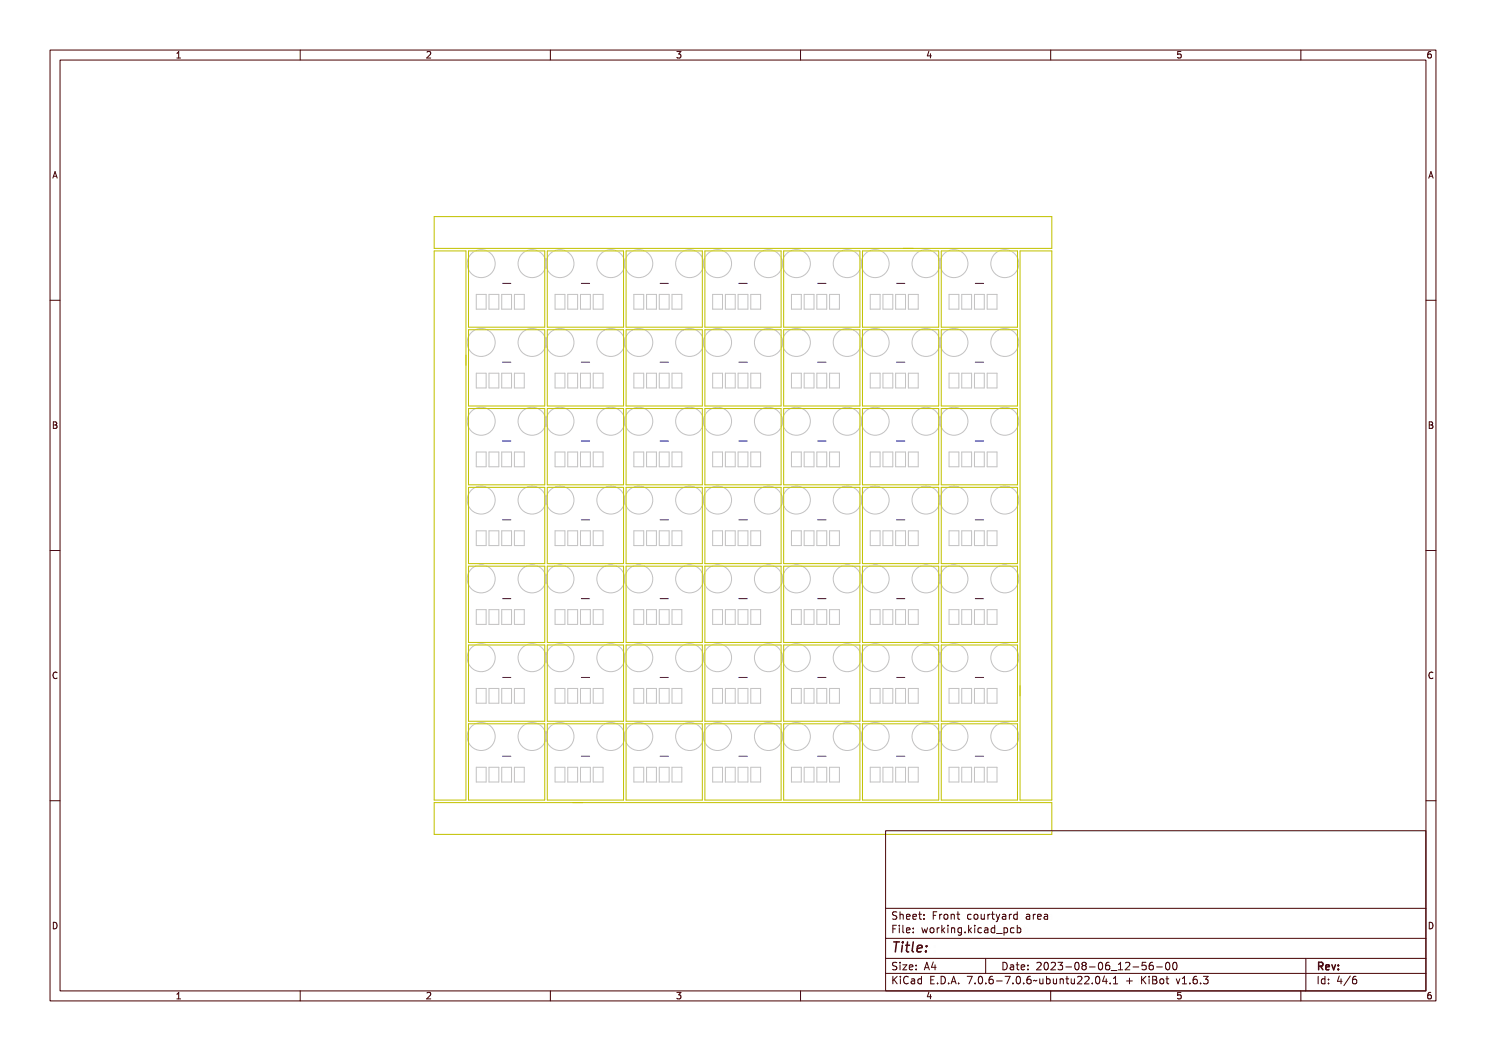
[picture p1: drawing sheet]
<svg xmlns="http://www.w3.org/2000/svg" width="297mm" height="210mm" viewBox="0 0 297 210" stroke-linecap="round" stroke-linejoin="round" font-family="sans-serif">
<defs><g id="words">
<text font-size="2.7" fill="#480000" x="178" y="190.3">Title:</text>
<g font-size="2" fill="#480000">
<text x="178" y="183.7">Sheet: Front courtyard area</text>
<text x="178" y="186.5">File: working.kicad_pcb</text>
<text x="178" y="193.9">Size: A4</text>
<text x="178" y="196.6">KiCad E.D.A. 7.0.6-7.0.6~ubuntu22.04.1 + KiBot v1.6.3</text>
<text x="200" y="193.9">Date: 2023-08-06_12-56-00</text>
<text x="263" y="196.6">Id: 4/6</text>
<text x="263" y="193.9">Rev:</text>
</g>
<g font-size="1.7" fill="#480000">
<text x="35" y="11.7">1</text>
<text x="85" y="11.7">2</text>
<text x="135" y="11.7">3</text>
<text x="185" y="11.7">4</text>
<text x="235" y="11.7">5</text>
<text x="285" y="11.7">6</text>
<text x="10.5" y="35.7">A</text>
<text x="285.5" y="35.7">A</text>
<text x="10.5" y="85.6">B</text>
<text x="285.5" y="85.6">B</text>
<text x="10.5" y="135.7">C</text>
<text x="285.5" y="135.7">C</text>
<text x="10.5" y="185.6">D</text>
<text x="285.5" y="185.6">D</text>
<text x="35" y="199.7">1</text>
<text x="85" y="199.7">2</text>
<text x="135" y="199.7">3</text>
<text x="185" y="199.7">4</text>
<text x="235" y="199.7">5</text>
<text x="285" y="199.7">6</text>
</g>
</g></defs>
<g fill="none" stroke="#c2c2c2" stroke-width=".2">
<path d="M95.2 58.8h2v3h-2zM97.7 58.8h2v3h-2zM100.3 58.8h1.9v3h-1.9zM102.8 58.8h2v3h-2zM110.9 58.8h2v3h-2zM113.5 58.8h1.9v3h-1.9zM116 58.8h2v3h-2zM118.6 58.8h1.9v3h-1.9zM126.7 58.8h2v3h-2zM129.2 58.8h2v3h-2zM131.8 58.8h1.9v3h-1.9zM134.3 58.8h2v3h-2z"/>
<path d="M142.4 58.8h2v3h-2zM145 58.8h1.9v3h-1.9zM147.5 58.8h2v3h-2zM150.1 58.8h1.9v3h-1.9zM158.2 58.8h2v3h-2zM160.7 58.8h2v3h-2zM163.3 58.8h1.9v3h-1.9zM165.8 58.8h2v3h-2zM173.9 58.8h2v3h-2zM176.5 58.8h1.9v3h-1.9zM179 58.8h2v3h-2zM181.6 58.8h1.9v3h-1.9z"/>
<path d="M189.7 58.8h1.9v3h-1.9zM192.2 58.8h2v3h-2zM194.8 58.8h1.9v3h-1.9zM197.3 58.8h2v3h-2zM95.2 74.6h2v2.9h-2zM97.7 74.6h2v2.9h-2zM100.3 74.6h1.9v2.9h-1.9zM102.8 74.6h2v2.9h-2zM110.9 74.6h2v2.9h-2zM113.5 74.6h1.9v2.9h-1.9zM116 74.6h2v2.9h-2zM118.6 74.6h1.9v2.9h-1.9z"/>
<path d="M126.7 74.6h2v2.9h-2zM129.2 74.6h2v2.9h-2zM131.8 74.6h1.9v2.9h-1.9zM134.3 74.6h2v2.9h-2zM142.4 74.6h2v2.9h-2zM145 74.6h1.9v2.9h-1.9zM147.5 74.6h2v2.9h-2zM150.1 74.6h1.9v2.9h-1.9zM158.2 74.6h2v2.9h-2zM160.7 74.6h2v2.9h-2zM163.3 74.6h1.9v2.9h-1.9zM165.8 74.6h2v2.9h-2z"/>
<path d="M173.9 74.6h2v2.9h-2zM176.5 74.6h1.9v2.9h-1.9zM179 74.6h2v2.9h-2zM181.6 74.6h1.9v2.9h-1.9zM189.7 74.6h1.9v2.9h-1.9zM192.2 74.6h2v2.9h-2zM194.8 74.6h1.9v2.9h-1.9zM197.3 74.6h2v2.9h-2zM95.2 90.3h2v3h-2zM97.7 90.3h2v3h-2zM100.3 90.3h1.9v3h-1.9zM102.8 90.3h2v3h-2z"/>
<path d="M110.9 90.3h2v3h-2zM113.5 90.3h1.9v3h-1.9zM116 90.3h2v3h-2zM118.6 90.3h1.9v3h-1.9zM126.7 90.3h2v3h-2zM129.2 90.3h2v3h-2zM131.8 90.3h1.9v3h-1.9zM134.3 90.3h2v3h-2zM142.4 90.3h2v3h-2zM145 90.3h1.9v3h-1.9zM147.5 90.3h2v3h-2zM150.1 90.3h1.9v3h-1.9z"/>
<path d="M158.2 90.3h2v3h-2zM160.7 90.3h2v3h-2zM163.3 90.3h1.9v3h-1.9zM165.8 90.3h2v3h-2zM173.9 90.3h2v3h-2zM176.5 90.3h1.9v3h-1.9zM179 90.3h2v3h-2zM181.6 90.3h1.9v3h-1.9zM189.7 90.3h1.9v3h-1.9zM192.2 90.3h2v3h-2zM194.8 90.3h1.9v3h-1.9zM197.3 90.3h2v3h-2z"/>
<path d="M95.2 106.1h2v2.9h-2zM97.7 106.1h2v2.9h-2zM100.3 106.1h1.9v2.9h-1.9zM102.8 106.1h2v2.9h-2zM110.9 106.1h2v2.9h-2zM113.5 106.1h1.9v2.9h-1.9zM116 106.1h2v2.9h-2zM118.6 106.1h1.9v2.9h-1.9zM126.7 106.1h2v2.9h-2zM129.2 106.1h2v2.9h-2zM131.8 106.1h1.9v2.9h-1.9zM134.3 106.1h2v2.9h-2z"/>
<path d="M142.4 106.1h2v2.9h-2zM145 106.1h1.9v2.9h-1.9zM147.5 106.1h2v2.9h-2zM150.1 106.1h1.9v2.9h-1.9zM158.2 106.1h2v2.9h-2zM160.7 106.1h2v2.9h-2zM163.3 106.1h1.9v2.9h-1.9zM165.8 106.1h2v2.9h-2zM173.9 106.1h2v2.9h-2zM176.5 106.1h1.9v2.9h-1.9zM179 106.1h2v2.9h-2zM181.6 106.1h1.9v2.9h-1.9z"/>
<path d="M189.7 106.1h1.9v2.9h-1.9zM192.2 106.1h2v2.9h-2zM194.8 106.1h1.9v2.9h-1.9zM197.3 106.1h2v2.9h-2zM95.2 137.6h2v2.9h-2zM95.2 121.8h2v3h-2zM97.7 137.6h2v2.9h-2zM97.7 121.8h2v3h-2zM100.3 121.8h1.9v3h-1.9zM100.3 137.6h1.9v2.9h-1.9zM102.8 137.6h2v2.9h-2zM102.8 121.8h2v3h-2z"/>
<path d="M110.9 137.6h2v2.9h-2zM110.9 121.8h2v3h-2zM113.5 137.6h1.9v2.9h-1.9zM113.5 121.8h1.9v3h-1.9zM116 137.6h2v2.9h-2zM116 121.8h2v3h-2zM118.6 137.6h1.9v2.9h-1.9zM118.6 121.8h1.9v3h-1.9zM126.7 137.6h2v2.9h-2zM126.7 121.8h2v3h-2zM129.2 137.6h2v2.9h-2zM129.2 121.8h2v3h-2z"/>
<path d="M131.8 137.6h1.9v2.9h-1.9zM131.8 121.8h1.9v3h-1.9zM134.3 137.6h2v2.9h-2zM134.3 121.8h2v3h-2zM142.4 137.6h2v2.9h-2zM142.4 121.8h2v3h-2zM145 137.6h1.9v2.9h-1.9zM145 121.8h1.9v3h-1.9zM147.5 137.6h2v2.9h-2zM147.5 121.8h2v3h-2zM150.1 137.6h1.9v2.9h-1.9zM150.1 121.8h1.9v3h-1.9z"/>
<path d="M158.2 137.6h2v2.9h-2zM158.2 121.8h2v3h-2zM160.7 137.6h2v2.9h-2zM160.7 121.8h2v3h-2zM163.3 137.6h1.9v2.9h-1.9zM163.3 121.8h1.9v3h-1.9zM165.8 137.6h2v2.9h-2zM165.8 121.8h2v3h-2zM173.9 137.6h2v2.9h-2zM173.9 121.8h2v3h-2zM176.5 137.6h1.9v2.9h-1.9zM176.5 121.8h1.9v3h-1.9z"/>
<path d="M179 137.6h2v2.9h-2zM179 121.8h2v3h-2zM181.6 137.6h1.9v2.9h-1.9zM181.6 121.8h1.9v3h-1.9zM189.7 137.6h1.9v2.9h-1.9zM189.7 121.8h1.9v3h-1.9zM192.2 137.6h2v2.9h-2zM192.2 121.8h2v3h-2zM194.8 137.6h1.9v2.9h-1.9zM194.8 121.8h1.9v3h-1.9zM197.3 137.6h2v2.9h-2zM197.3 121.8h2v3h-2z"/>
<path d="M95.2 153.3h2v3h-2zM97.7 153.3h2v3h-2zM100.3 153.3h1.9v3h-1.9zM102.8 153.3h2v3h-2zM110.9 153.3h2v3h-2zM113.5 153.3h1.9v3h-1.9zM116 153.3h2v3h-2zM118.6 153.3h1.9v3h-1.9zM126.7 153.3h2v3h-2zM129.2 153.3h2v3h-2zM131.8 153.3h1.9v3h-1.9zM134.3 153.3h2v3h-2z"/>
<path d="M142.4 153.3h2v3h-2zM145 153.3h1.9v3h-1.9zM147.5 153.3h2v3h-2zM150.1 153.3h1.9v3h-1.9zM158.2 153.3h2v3h-2zM160.7 153.3h2v3h-2zM163.3 153.3h1.9v3h-1.9zM165.8 153.3h2v3h-2zM173.9 153.3h2v3h-2zM176.5 153.3h1.9v3h-1.9zM179 153.3h2v3h-2zM181.6 153.3h1.9v3h-1.9z"/>
<path d="M189.7 153.3h1.9v3h-1.9zM192.2 153.3h2v3h-2zM194.8 153.3h1.9v3h-1.9zM197.3 153.3h2v3h-2z"/>
<circle cx="96.2" cy="52.7" r="2.79"/>
<circle cx="106.3" cy="52.7" r="2.79"/>
<circle cx="111.9" cy="52.7" r="2.79"/>
<circle cx="122.1" cy="52.7" r="2.79"/>
<circle cx="127.7" cy="52.7" r="2.79"/>
<circle cx="137.8" cy="52.7" r="2.79"/>
<circle cx="143.4" cy="52.7" r="2.79"/>
<circle cx="153.6" cy="52.7" r="2.79"/>
<circle cx="159.2" cy="52.7" r="2.79"/>
<circle cx="169.3" cy="52.7" r="2.79"/>
<circle cx="174.9" cy="52.7" r="2.79"/>
<circle cx="185.1" cy="52.7" r="2.79"/>
<circle cx="190.7" cy="52.7" r="2.79"/>
<circle cx="200.8" cy="52.7" r="2.79"/>
<circle cx="96.2" cy="68.4" r="2.79"/>
<circle cx="106.3" cy="68.4" r="2.79"/>
<circle cx="111.9" cy="68.4" r="2.79"/>
<circle cx="122.1" cy="68.4" r="2.79"/>
<circle cx="127.7" cy="68.4" r="2.79"/>
<circle cx="137.8" cy="68.4" r="2.79"/>
<circle cx="143.4" cy="68.4" r="2.79"/>
<circle cx="153.6" cy="68.4" r="2.79"/>
<circle cx="159.2" cy="68.4" r="2.79"/>
<circle cx="169.3" cy="68.4" r="2.79"/>
<circle cx="174.9" cy="68.4" r="2.79"/>
<circle cx="185.1" cy="68.4" r="2.79"/>
<circle cx="190.7" cy="68.4" r="2.79"/>
<circle cx="200.8" cy="68.4" r="2.79"/>
<circle cx="96.2" cy="99.9" r="2.79"/>
<circle cx="96.2" cy="84.2" r="2.79"/>
<circle cx="106.3" cy="99.9" r="2.79"/>
<circle cx="106.3" cy="84.2" r="2.79"/>
<circle cx="111.9" cy="99.9" r="2.79"/>
<circle cx="111.9" cy="84.2" r="2.79"/>
<circle cx="122.1" cy="99.9" r="2.79"/>
<circle cx="122.1" cy="84.2" r="2.79"/>
<circle cx="127.7" cy="99.9" r="2.79"/>
<circle cx="127.7" cy="84.2" r="2.79"/>
<circle cx="137.8" cy="99.9" r="2.79"/>
<circle cx="137.8" cy="84.2" r="2.79"/>
<circle cx="143.4" cy="99.9" r="2.79"/>
<circle cx="143.4" cy="84.2" r="2.79"/>
<circle cx="153.6" cy="99.9" r="2.79"/>
<circle cx="153.6" cy="84.2" r="2.79"/>
<circle cx="159.2" cy="99.9" r="2.79"/>
<circle cx="159.2" cy="84.2" r="2.79"/>
<circle cx="169.3" cy="99.9" r="2.79"/>
<circle cx="169.3" cy="84.2" r="2.79"/>
<circle cx="174.9" cy="99.9" r="2.79"/>
<circle cx="174.9" cy="84.2" r="2.79"/>
<circle cx="185.1" cy="99.9" r="2.79"/>
<circle cx="185.1" cy="84.2" r="2.79"/>
<circle cx="190.7" cy="99.9" r="2.79"/>
<circle cx="190.7" cy="84.2" r="2.79"/>
<circle cx="200.8" cy="99.9" r="2.79"/>
<circle cx="200.8" cy="84.2" r="2.79"/>
<circle cx="96.2" cy="115.7" r="2.79"/>
<circle cx="106.3" cy="115.7" r="2.79"/>
<circle cx="111.9" cy="115.7" r="2.79"/>
<circle cx="122.1" cy="115.7" r="2.79"/>
<circle cx="127.7" cy="115.7" r="2.79"/>
<circle cx="137.8" cy="115.7" r="2.79"/>
<circle cx="143.4" cy="115.7" r="2.79"/>
<circle cx="153.6" cy="115.7" r="2.79"/>
<circle cx="159.2" cy="115.7" r="2.79"/>
<circle cx="169.3" cy="115.7" r="2.79"/>
<circle cx="174.9" cy="115.7" r="2.79"/>
<circle cx="185.1" cy="115.7" r="2.79"/>
<circle cx="190.7" cy="115.7" r="2.79"/>
<circle cx="200.8" cy="115.7" r="2.79"/>
<circle cx="96.2" cy="131.4" r="2.79"/>
<circle cx="106.3" cy="131.4" r="2.79"/>
<circle cx="111.9" cy="131.4" r="2.79"/>
<circle cx="122.1" cy="131.4" r="2.79"/>
<circle cx="127.7" cy="131.4" r="2.79"/>
<circle cx="137.8" cy="131.4" r="2.79"/>
<circle cx="143.4" cy="131.4" r="2.79"/>
<circle cx="153.6" cy="131.4" r="2.79"/>
<circle cx="159.2" cy="131.4" r="2.79"/>
<circle cx="169.3" cy="131.4" r="2.79"/>
<circle cx="174.9" cy="131.4" r="2.79"/>
<circle cx="185.1" cy="131.4" r="2.79"/>
<circle cx="190.7" cy="131.4" r="2.79"/>
<circle cx="200.8" cy="131.4" r="2.79"/>
<circle cx="96.2" cy="147.2" r="2.79"/>
<circle cx="106.3" cy="147.2" r="2.79"/>
<circle cx="111.9" cy="147.2" r="2.79"/>
<circle cx="122.1" cy="147.2" r="2.79"/>
<circle cx="127.7" cy="147.2" r="2.79"/>
<circle cx="137.8" cy="147.2" r="2.79"/>
<circle cx="143.4" cy="147.2" r="2.79"/>
<circle cx="153.6" cy="147.2" r="2.79"/>
<circle cx="159.2" cy="147.2" r="2.79"/>
<circle cx="169.3" cy="147.2" r="2.79"/>
<circle cx="174.9" cy="147.2" r="2.79"/>
<circle cx="185.1" cy="147.2" r="2.79"/>
<circle cx="190.7" cy="147.2" r="2.79"/>
<circle cx="200.8" cy="147.2" r="2.79"/>
</g>
<g fill="none" stroke="#c2c200" stroke-width=".2">
<path d="M86.8 43.3h123.4v6.3h-123.4zM86.8 50.1h6.3v109.8h-6.3zM93.6 50.1h15.3v15.3h-15.3zM109.4 50.1h15.2v15.3h-15.2zM125.1 50.1h15.3v15.3h-15.3zM140.9 50.1h15.2v15.3h-15.2zM156.6 50.1h15.3v15.3h-15.3zM172.4 50.1h15.2v15.3h-15.2zM188.1 50.1h15.3v15.3h-15.3zM203.9 50.1h6.3v109.8h-6.3zM93.6 65.9h15.3v15.2h-15.3zM109.4 65.9h15.2v15.2h-15.2z"/>
<path d="M125.1 65.9h15.3v15.2h-15.3zM140.9 65.9h15.2v15.2h-15.2zM156.6 65.9h15.3v15.2h-15.3zM172.4 65.9h15.2v15.2h-15.2zM188.1 65.9h15.3v15.2h-15.3zM93.6 81.6h15.3v15.3h-15.3zM93.6 97.4h15.3v15.2h-15.3zM109.4 81.6h15.2v15.3h-15.2zM109.4 97.4h15.2v15.2h-15.2zM125.1 81.6h15.3v15.3h-15.3zM125.1 97.4h15.3v15.2h-15.3zM140.9 81.6h15.2v15.3h-15.2z"/>
<path d="M140.9 97.4h15.2v15.2h-15.2zM156.6 81.6h15.3v15.3h-15.3zM156.6 97.4h15.3v15.2h-15.3zM172.4 81.6h15.2v15.3h-15.2zM172.4 97.4h15.2v15.2h-15.2zM188.1 81.6h15.3v15.3h-15.3zM188.1 97.4h15.3v15.2h-15.3zM93.6 113.1h15.3v15.3h-15.3zM109.4 113.1h15.2v15.3h-15.2zM125.1 113.1h15.3v15.3h-15.3zM140.9 113.1h15.2v15.3h-15.2zM156.6 113.1h15.3v15.3h-15.3z"/>
<path d="M172.4 113.1h15.2v15.3h-15.2zM188.1 113.1h15.3v15.3h-15.3zM93.6 128.9h15.3v15.2h-15.3zM109.4 128.9h15.2v15.2h-15.2zM125.1 128.9h15.3v15.2h-15.3zM140.9 128.9h15.2v15.2h-15.2zM156.6 128.9h15.3v15.2h-15.3zM172.4 128.9h15.2v15.2h-15.2zM188.1 128.9h15.3v15.2h-15.3zM93.6 144.6h15.3v15.3h-15.3zM109.4 144.6h15.2v15.3h-15.2zM125.1 144.6h15.3v15.3h-15.3z"/>
<path d="M140.9 144.6h15.2v15.3h-15.2zM156.6 144.6h15.3v15.3h-15.3zM172.4 144.6h15.2v15.3h-15.2zM188.1 144.6h15.3v15.3h-15.3zM86.8 160.4h123.4v6.3h-123.4z"/>
</g>
<g fill="none" stroke="#000084" stroke-width=".2">
<path d="M100.4 56.6h1.7M116.2 56.6h1.6M131.9 56.6h1.7M147.7 56.6h1.6M163.4 56.6h1.7M179.2 56.6h1.6M194.9 56.6h1.7M100.4 72.4h1.7M116.2 72.4h1.6M131.9 72.4h1.7M147.7 72.4h1.6M163.4 72.4h1.7"/>
<path d="M179.2 72.4h1.6M194.9 72.4h1.7M100.4 88.1h1.7M116.2 88.1h1.6M131.9 88.1h1.7M147.7 88.1h1.6M163.4 88.1h1.7M179.2 88.1h1.6M194.9 88.1h1.7M100.4 119.6h1.7M100.4 103.9h1.7M116.2 119.6h1.6"/>
<path d="M116.2 103.9h1.6M131.9 119.6h1.7M131.9 103.9h1.7M147.7 119.6h1.6M147.7 103.9h1.6M163.4 119.6h1.7M163.4 103.9h1.7M179.2 119.6h1.6M179.2 103.9h1.6M194.9 119.6h1.7M194.9 103.9h1.7M100.4 135.4h1.7"/>
<path d="M116.2 135.4h1.6M131.9 135.4h1.7M147.7 135.4h1.6M163.4 135.4h1.7M179.2 135.4h1.6M194.9 135.4h1.7M100.4 151.1h1.7M116.2 151.1h1.6M131.9 151.1h1.7M147.7 151.1h1.6M163.4 151.1h1.7M179.2 151.1h1.6"/>
<path d="M194.9 151.1h1.7"/>
</g>
<g fill="none" stroke="#480000" stroke-width=".2">
<path d="M10 10h277v190h-277zM12 12h273v186h-273zM60 10v2M110 10v2M160 10v2M210 10v2M260 10v2M10 60h2M285 60h2M10 110h2M285 110h2M10 160h2"/>
<path d="M285 160h2M177 166h108v32h-108zM60 198v2M110 198v2M160 198v2M177 181.5h108M177 187.5h108M177 191.5h108M177 194.5h108M178.1 195.2h.2v.6l.6-.6h.3l-.6 .6 .6 .8h-.2l-.5-.7-.2 .2v.5h-.2zM178.2 185h.9v.2h-.7v.4h.6v.2h-.6v.7h-.2zM178.3 182.4l.5-.1h.2v.2a.31 .31 0 0 0-.5-.1 .31 .31 0 0 0 0 .5 .5 .5 0 0 1 .6 .6 .5 .5 0 0 1-.8 .2l-.1-.2a.34 .34 0 0 0 .4 .1 .34 .34 0 0 0 .1-.5 .47 .47 0 0 1-.5-.2 .47 .47 0 0 1 .1-.5z"/>
<path d="M178.3 192.5l.5-.1h.2v.2a.31 .31 0 0 0-.5-.1 .31 .31 0 0 0 0 .5 .5 .5 0 0 1 .6 .6 .5 .5 0 0 1-.8 .2l-.1-.2a.34 .34 0 0 0 .4 .1 .34 .34 0 0 0 .1-.5 .47 .47 0 0 1-.5-.2 .47 .47 0 0 1 .1-.5zM179.4 182.2h.2v.6a.35 .35 0 0 1 .4-.1 .35 .35 0 0 1 .2 .4v.6h-.2v-.8h-.4v.8h-.2zM179.5 185.4h.4v.9h.4v.2h-.9v-.2h.3v-.8h-.2zM179.5 192.8h.4v.9h.4v.1h-.9v-.1h.3v-.8h-.2zM179.5 195.6h.4v.9h.4v.1h-.9v-.1h.3v-.8h-.2zM179.7 184.9h.2v.3h-.2zM179.7 192.3h.2v.3h-.2zM179.7 195.1h.2v.3h-.2zM180.6 184.9h.4v1.3l.4 .1v.2l-.5-.2v-1.2h-.3zM180.6 192.8h.8l-.6 .9h.6v.1h-.8l.6-.9h-.6zM180.7 182.8l.1-.1a.49 .49 0 0 1 .5 0 .49 .49 0 0 1 .2 .5h-.8a.42 .42 0 0 0 .3 .4 .42 .42 0 0 0 .4-.1 .47 .47 0 0 1-.4 .3 .47 .47 0 0 1-.4-.3zM180.7 195.4a.4 .4 0 0 1 .4-.3 .4 .4 0 0 1 .4 .3 .56 .56 0 0 0-.8 .4 .56 .56 0 0 0 .5 .7l.3-.1a.43 .43 0 0 1-.5 .3 .43 .43 0 0 1-.4-.4v-.6z"/>
<path d="M180.8 182.9l.4-.1 .1 .3h-.6zM181.8 195.6l.3-.1a.43 .43 0 0 1 .5 .5v.6h-.1v-.1a.38 .38 0 0 1-.5 .2 .38 .38 0 0 1-.2-.5 .38 .38 0 0 1 .4-.2h.3a.35 .35 0 0 0-.3-.4 .35 .35 0 0 0-.4 .2zM181.9 182.8l.1-.1a.49 .49 0 0 1 .5 0 .49 .49 0 0 1 .2 .5h-.8a.42 .42 0 0 0 .3 .4 .42 .42 0 0 0 .5-.1 .47 .47 0 0 1-.5 .3 .47 .47 0 0 1-.4-.3zM181.9 185.5l.1-.1a.49 .49 0 0 1 .5 0 .49 .49 0 0 1 .2 .5h-.8a.42 .42 0 0 0 .3 .4 .42 .42 0 0 0 .5-.1 .47 .47 0 0 1-.5 .3 .47 .47 0 0 1-.4-.3zM181.9 192.9l.1-.1a.49 .49 0 0 1 .5 0 .49 .49 0 0 1 .2 .5h-.8a.42 .42 0 0 0 .3 .4 .42 .42 0 0 0 .5-.1 .47 .47 0 0 1-.5 .3 .47 .47 0 0 1-.4-.3zM182 196.2l.5-.1a.31 .31 0 0 1-.2 .4 .31 .31 0 0 1-.4-.1zM182 182.9l.4-.1 .1 .3h-.6zM182 185.6l.4-.1 .1 .3h-.6zM182 193l.4-.1 .1 .3h-.6zM183 195.7l.4-.2 .2 .2v-.6h.2v1.5h-.2v-.1a.42 .42 0 0 1-.5 .1 .42 .42 0 0 1-.2-.5zM183.2 195.8l.1-.1a.4 .4 0 0 1 .3 .4 .4 .4 0 0 1-.3 .4l-.2-.2zM183.2 182.3h.2v.4h.4v.1h-.4v.7l.4 .1v.1h-.4l-.1-.1-.1-.8h-.3v-.1h.3z"/>
<path d="M183.3 185.4h.2v.3h-.2zM183.3 186.2h.2v.3h-.2zM183.3 192.8h.2v.3h-.2zM183.3 193.6h.2v.2h-.2zM184.5 182.7h.2v.3h-.2zM184.5 183.5h.2v.2h-.2zM185.2 185.4h.2l.2 .8 .1-.5h.2l.2 .5 .1-.8h.2l-.2 1.1h-.2l-.2-.7-.2 .7h-.1zM185.4 195.2h.9v.2h-.7v.4h.6v.2h-.6v.5h.7v.1h-.9zM185.7 192.4h.2l.5 1.4h-.2l-.1-.3h-.5l-.1 .3h-.2zM185.8 192.6l.2 .7h-.4zM186.6 182.3h.9v.2h-.7v.4h.6v.2h-.6v.6h-.2zM186.8 185.6l.1-.1a.39 .39 0 0 1 .4 .4 .39 .39 0 0 1-.4 .4l-.1-.2z"/>
<path d="M186.9 196.4h.2v.2h-.2zM187.1 192.4h.2v.9h.2v.2h-.2v.3h-.2v-.3h-.6zM187.1 192.6v.7h-.4zM187.8 195.2a.76 .76 0 0 1 .9 .7 .76 .76 0 0 1-.9 .7zM188 195.4a.57 .57 0 0 1 .5 .5 .57 .57 0 0 1-.5 .6zM188 182.7h.2v.2v-.1a.29 .29 0 0 1 .3-.2 .29 .29 0 0 1 .3 .3 .37 .37 0 0 0-.5-.1 .37 .37 0 0 0-.1 .4v.5h-.2zM188 185.4h.2v.2v-.1a.29 .29 0 0 1 .3-.2 .29 .29 0 0 1 .3 .3 .37 .37 0 0 0-.5-.1 .37 .37 0 0 0-.1 .4v.6h-.2zM189.1 184.9h.1v.9l.5-.4h.2l-.4 .4 .5 .7h-.2l-.4-.6-.2 .1v.5h-.1zM189.2 182.9l.1-.1a.39 .39 0 0 1 .4 .4 .39 .39 0 0 1-.4 .4l-.1-.2zM189.3 196.4h.3v.2h-.3zM190.2 182.7h.2v.1a.35 .35 0 0 1 .4-.1 .35 .35 0 0 1 .3 .4v.6h-.2l-.1-.8h-.3l-.1 .8h-.2zM190.3 185.4h.4v.9h.4v.2h-.9v-.2h.4v-.8h-.3z"/>
<path d="M190.5 195.2h.3l.4 1.4h-.2l-.1-.3h-.5l-.1 .3h-.2zM190.6 184.9h.1v.3h-.1zM190.6 195.4l.2 .7h-.4zM191.4 185.4h.2v.1a.35 .35 0 0 1 .4-.1 .35 .35 0 0 1 .3 .4v.7h-.2l-.1-.9h-.3l-.1 .9h-.2zM191.7 182.3h.1v.4h.4v.1h-.4v.7l.4 .1v.1h-.4l-.1-.1v-.8h-.3v-.1h.3zM191.7 196.4h.3v.2h-.3zM192.7 185.5l.3-.2 .3 .2v-.1h.2v1a.53 .53 0 0 1-.8 .4v-.2a.36 .36 0 0 0 .4 .1 .36 .36 0 0 0 .2-.4l-.1 .1a.53 .53 0 0 1-.7-.3 .53 .53 0 0 1 .2-.6zM192.8 185.6l.1-.1a.39 .39 0 0 1 .4 .4 .39 .39 0 0 1-.4 .4l-.1-.2zM193.8 195.2h.9l-.5 1.4h-.2l.5-1.2h-.7zM194 182.8a.39 .39 0 0 1 .4-.2 .39 .39 0 0 1 .3 .3 .4 .4 0 0 0-.6 0 .4 .4 0 0 0 0 .6 .4 .4 0 0 0 .6 0 .45 .45 0 0 1-.6 .3 .45 .45 0 0 1-.3-.6zM194.1 186.2h.3v.3h-.3zM195.1 184.9h.2v.9l.4-.4h.3l-.5 .4 .5 .7h-.2l-.4-.6-.1 .1v.5h-.2z"/>
<path d="M195.2 182.9l.1-.1a.39 .39 0 0 1 .4 .4 .39 .39 0 0 1-.4 .4l-.1-.2zM195.3 196.4h.3v.2h-.3zM196.2 182.7h.2v.8l.2 .1 .3-.2v-.7h.2v1h-.2v-.1a.35 .35 0 0 1-.4 .2 .35 .35 0 0 1-.3-.5zM196.3 185.4h.5v.9h.3v.2h-.9v-.2h.4v-.8h-.3zM196.3 195.4a.57 .57 0 0 1 .7 0 .57 .57 0 0 1 .1 .8 .5 .5 0 0 1-.6 .5 .5 .5 0 0 1-.3-.8zM196.5 195.4a.61 .61 0 0 1 .4 1l-.1 .1a.61 .61 0 0 1-.4-1zM196.6 184.9h.2v.3h-.2zM197 191.5v3M197.6 185.5a.39 .39 0 0 1 .4-.2 .39 .39 0 0 1 .3 .3 .4 .4 0 0 0-.6 0 .4 .4 0 0 0 0 .6 .4 .4 0 0 0 .6 0 .45 .45 0 0 1-.6 .3 .45 .45 0 0 1-.3-.6zM197.6 182.7h.2v.2v-.1a.29 .29 0 0 1 .4-.2 .29 .29 0 0 1 .2 .3 .37 .37 0 0 0-.4-.1 .37 .37 0 0 0-.2 .4v.5h-.2zM197.7 196.4h.3v.2h-.3zM198.7 185.4l.2-.1a.43 .43 0 0 1 .6 .5v.7h-.2v-.2a.38 .38 0 0 1-.5 .2 .38 .38 0 0 1-.2-.5 .38 .38 0 0 1 .5-.2h.2a.35 .35 0 0 0-.3-.4 .35 .35 0 0 0-.3 .2z"/>
<path d="M198.7 195.4a.38 .38 0 0 1 .4-.3 .38 .38 0 0 1 .3 .3 .43 .43 0 0 0-.5 0 .43 .43 0 0 0-.1 .5 .46 .46 0 0 1 .7 .1 .46 .46 0 0 1-.2 .6 .46 .46 0 0 1-.7-.2zM198.8 186l.5-.1a.31 .31 0 0 1-.1 .4 .31 .31 0 0 1-.4-.1zM198.9 182.3h.2v.4h.4v.1h-.4v.7l.4 .1v.1h-.4l-.2-.1v-.8h-.3v-.1h.3zM199.8 182.7h.1l.4 .8 .3-.8h.2l-.3 .7a.68 .68 0 0 1-.7 .8l.4-.5zM199.9 185.5l.3-.2 .3 .2v-.6h.2v1.6h-.2v-.2a.42 .42 0 0 1-.5 .1 .42 .42 0 0 1-.2-.5zM200 196h.5v.2h-.5zM200 185.6l.1-.1a.39 .39 0 0 1 .4 .4 .39 .39 0 0 1-.4 .4l-.1-.2zM200.1 192.4a.76 .76 0 0 1 1 .7 .76 .76 0 0 1-1 .7zM200.3 192.6a.57 .57 0 0 1 .6 .5 .57 .57 0 0 1-.6 .6zM200.9 186.8l1.2 .1zM201 195.2h.9l-.5 1.4h-.2l.5-1.2h-.7zM201.1 182.7l.2-.1a.43 .43 0 0 1 .6 .5v.6h-.2v-.1a.38 .38 0 0 1-.5 .2 .38 .38 0 0 1-.2-.5 .38 .38 0 0 1 .5-.2h.2a.35 .35 0 0 0-.2-.4 .35 .35 0 0 0-.4 .2z"/>
<path d="M201.2 183.3l.5-.1a.31 .31 0 0 1-.1 .4 .31 .31 0 0 1-.4-.1zM201.4 192.8l.3-.1a.43 .43 0 0 1 .5 .5v.6h-.1v-.1a.38 .38 0 0 1-.5 .2 .38 .38 0 0 1-.2-.5 .38 .38 0 0 1 .4-.2h.3a.35 .35 0 0 0-.3-.4 .35 .35 0 0 0-.4 .2zM201.6 193.4l.5-.1a.31 .31 0 0 1-.2 .4 .31 .31 0 0 1-.4-.1zM202.2 185.4h.2v.1a.53 .53 0 0 1 .8 .3 .53 .53 0 0 1-.6 .7l-.2-.2v.6h-.2zM202.4 182.7h.2v.2l.1-.1a.29 .29 0 0 1 .3-.2 .29 .29 0 0 1 .2 .3 .37 .37 0 0 0-.4-.1 .37 .37 0 0 0-.2 .4v.5h-.2zM202.5 185.6l.1-.1a.4 .4 0 0 1 .4 .4 .4 .4 0 0 1-.4 .4l-.2-.2zM202.5 196.4h.3v.2h-.3zM202.8 192.4h.2v.4h.4v.1h-.4v.7l.4 .1v.1h-.4l-.2-.1v-.8h-.3v-.1h.3zM203.5 182.8l.3-.2 .3 .2v-.6h.2v1.5h-.2v-.1a.42 .42 0 0 1-.5 .1 .42 .42 0 0 1-.2-.5zM203.5 195.4a.57 .57 0 0 1 .8 0 .57 .57 0 0 1 0 .8 .5 .5 0 0 1-.6 .5 .5 .5 0 0 1-.3-.8zM203.6 185.5a.39 .39 0 0 1 .4-.2 .39 .39 0 0 1 .3 .3 .4 .4 0 0 0-.5 0 .4 .4 0 0 0 0 .6 .4 .4 0 0 0 .5 0 .45 .45 0 0 1-.6 .3 .45 .45 0 0 1-.2-.6zM203.6 182.9l.1-.1a.4 .4 0 0 1 .4 .4 .4 .4 0 0 1-.4 .4l-.1-.2z"/>
<path d="M203.7 195.4a.61 .61 0 0 1 .4 1l-.1 .1a.61 .61 0 0 1-.3-1zM203.9 192.9l.1-.1a.49 .49 0 0 1 .5 0 .49 .49 0 0 1 .2 .5h-.8a.42 .42 0 0 0 .3 .4 .42 .42 0 0 0 .5-.1 .47 .47 0 0 1-.5 .3 .47 .47 0 0 1-.4-.3zM204 193l.4-.1 .1 .3h-.6zM204.7 184.9h.1v.6a.53 .53 0 0 1 .8 .3 .53 .53 0 0 1-.6 .7l-.2-.2v.2h-.1zM204.9 185.6l.1-.1a.39 .39 0 0 1 .4 .4 .39 .39 0 0 1-.4 .4l-.1-.2zM204.9 196.4h.3v.2h-.3zM205.3 192.8h.2v.3h-.2zM205.3 193.6h.2v.2h-.2zM205.9 182.7l.3-.1a.43 .43 0 0 1 .5 .5v.6h-.2v-.1a.38 .38 0 0 1-.5 .2 .38 .38 0 0 1-.2-.5 .38 .38 0 0 1 .5-.2h.2a.35 .35 0 0 0-.2-.4 .35 .35 0 0 0-.4 .2zM205.9 195.4a.38 .38 0 0 1 .4-.3 .38 .38 0 0 1 .3 .3 .43 .43 0 0 0-.5 0 .43 .43 0 0 0-.1 .5 .46 .46 0 0 1 .7 .1 .46 .46 0 0 1-.2 .6 .46 .46 0 0 1-.6-.2zM206.1 183.3l.4-.1a.31 .31 0 0 1-.1 .4 .31 .31 0 0 1-.4-.1zM207 196l1-.1a.49 .49 0 0 1-.8 .1l-.2 .2z"/>
<path d="M207.2 182.7h.2v.2l.1-.1a.29 .29 0 0 1 .3-.2 .29 .29 0 0 1 .2 .3 .37 .37 0 0 0-.4-.1 .37 .37 0 0 0-.2 .4v.5h-.2zM207.4 192.5a.53 .53 0 0 1 .8 .1 .53 .53 0 0 1-.3 .7l-.3 .4h.7v.1h-.9l.3-.5a.4 .4 0 0 0 .3-.4 .4 .4 0 0 0-.3-.4l-.3 .2zM208.3 195.6h.1l.1 .8 .2 .1 .2-.2v-.7h.2v1h-.2v-.1a.35 .35 0 0 1-.4 .2 .35 .35 0 0 1-.2-.5zM208.3 182.8l.2-.1a.49 .49 0 0 1 .5 0 .49 .49 0 0 1 .2 .5h-.8a.42 .42 0 0 0 .3 .4 .42 .42 0 0 0 .4-.1 .47 .47 0 0 1-.4 .3 .47 .47 0 0 1-.4-.3zM208.5 182.9l.3-.1 .2 .3h-.6zM208.7 192.6a.57 .57 0 0 1 .7 0 .57 .57 0 0 1 .1 .8 .5 .5 0 0 1-.6 .5 .5 .5 0 0 1-.3-.8zM208.9 192.6a.61 .61 0 0 1 .3 1l-.1 .1a.61 .61 0 0 1-.3-1zM209.5 195.1h.2v.6a.53 .53 0 0 1 .7 .3 .53 .53 0 0 1-.6 .7l-.1-.2v.1h-.2zM209.5 182.7l.3-.1a.43 .43 0 0 1 .5 .5v.6h-.2v-.1a.38 .38 0 0 1-.5 .2 .38 .38 0 0 1-.2-.5 .38 .38 0 0 1 .5-.2h.2a.35 .35 0 0 0-.2-.4 .35 .35 0 0 0-.4 .2zM209.7 183.3l.4-.1a.31 .31 0 0 1-.1 .4 .31 .31 0 0 1-.4-.1zM209.7 195.8l.1-.1a.4 .4 0 0 1 .4 .4 .4 .4 0 0 1-.4 .4l-.1-.2zM209.8 192.5a.53 .53 0 0 1 .8 .1 .53 .53 0 0 1-.3 .7l-.3 .4h.7v.1h-.9l.3-.5a.4 .4 0 0 0 .3-.4 .4 .4 0 0 0-.3-.4l-.3 .2z"/>
<path d="M210 198v2M210.7 195.6h.2v.8l.2 .1 .2-.2v-.7h.2v1h-.2v-.1a.35 .35 0 0 1-.4 .2 .35 .35 0 0 1-.2-.5zM211 192.4a.46 .46 0 0 1 .6 0 .46 .46 0 0 1 .1 .6l-.1 .1a.47 .47 0 0 1 .2 .7 .47 .47 0 0 1-.7 0l-.1-.2a.35 .35 0 0 0 .5 .1 .35 .35 0 0 0 0-.5h-.3v-.2a.29 .29 0 0 0 .4-.1 .29 .29 0 0 0-.1-.4 .29 .29 0 0 0-.4 .1h-.1zM211.9 195.6h.2v.1a.35 .35 0 0 1 .4-.1 .35 .35 0 0 1 .2 .4v.6h-.2v-.8h-.4v.8h-.2zM212.4 193.2h.5v.2h-.5zM213.3 195.2h.2v.4h.4v.1h-.4v.7l.4 .1v.1h-.4l-.2-.1v-.8h-.3v-.1h.3zM213.5 192.6a.57 .57 0 0 1 .7 0 .57 .57 0 0 1 .1 .8 .5 .5 0 0 1-.6 .5 .5 .5 0 0 1-.3-.8zM213.7 192.6a.61 .61 0 0 1 .3 1v.1a.61 .61 0 0 1-.4-1zM214.3 195.6h.2v.8l.2 .1 .2-.2v-.7h.2v1h-.2v-.1a.35 .35 0 0 1-.4 .2 .35 .35 0 0 1-.2-.5zM214.7 192.5a.41 .41 0 0 1 .7-.1 .41 .41 0 0 1-.2 .7 .42 .42 0 0 1 .2 .6 .42 .42 0 0 1-.7 0 .42 .42 0 0 1 .2-.6l-.3-.2zM215.5 195.3a.53 .53 0 0 1 .8 .1 .53 .53 0 0 1-.3 .7l-.3 .4h.6v.1h-.9l.4-.5a.4 .4 0 0 0 .3-.4 .4 .4 0 0 0-.3-.4l-.3 .2zM216 193.2h.5v.2h-.5z"/>
<path d="M216.7 195.3a.53 .53 0 0 1 .8 .1 .53 .53 0 0 1-.3 .7l-.3 .4h.6v.1h-.9l.4-.5a.4 .4 0 0 0 .3-.4 .4 .4 0 0 0-.3-.4l-.3 .2zM217.1 192.6a.57 .57 0 0 1 .7 0 .57 .57 0 0 1 .1 .8 .5 .5 0 0 1-.6 .5 .5 .5 0 0 1-.3-.8zM217.3 192.6a.61 .61 0 0 1 .3 1v.1a.61 .61 0 0 1-.4-1zM218.2 196.4h.2v.2h-.2zM218.3 192.6a.38 .38 0 0 1 .4-.3 .38 .38 0 0 1 .3 .3 .43 .43 0 0 0-.5 0 .43 .43 0 0 0-.1 .5 .46 .46 0 0 1 .6 .1 .46 .46 0 0 1-.1 .6 .46 .46 0 0 1-.7-.2zM219.2 195.4a.57 .57 0 0 1 .7 0 .57 .57 0 0 1 .1 .8 .5 .5 0 0 1-.7 .5 .5 .5 0 0 1-.3-.8zM219.2 194.2l1.3 .1zM219.4 195.4a.61 .61 0 0 1 .3 1l-.1 .1a.61 .61 0 0 1-.3-1zM220.7 192.5l.5-.1v1.3h.3v.1h-.8v-.1h.3v-1.1h-.3zM220.8 195.2h.2v.9h.2v.2h-.2v.3h-.2v-.3h-.6zM220.8 195.4v.7h-.4zM221.8 196.4h.2v.2h-.2z"/>
<path d="M221.8 192.5a.53 .53 0 0 1 .8 .1 .53 .53 0 0 1-.3 .7l-.3 .4h.7v.1h-.9l.3-.5a.4 .4 0 0 0 .4-.4 .4 .4 0 0 0-.4-.4l-.3 .2zM222.8 195.3l.5-.1v1.3h.3v.1h-.8v-.1h.3v-1.1h-.3zM223.2 193.2h.5v.2h-.5zM224.3 192.4h.7v.2h-.6v.3a.53 .53 0 0 1 .7 .7 .53 .53 0 0 1-.9 .2v-.2a.38 .38 0 0 0 .5 .1 .38 .38 0 0 0 .1-.5 .38 .38 0 0 0-.5-.1zM225.4 195.5h.2v.4h.4v.2h-.4v.4h-.2v-.4h-.4v-.2h.4zM225.5 192.6a.38 .38 0 0 1 .4-.3 .38 .38 0 0 1 .3 .3 .43 .43 0 0 0-.5 0 .43 .43 0 0 0-.1 .5 .46 .46 0 0 1 .7 .1 .46 .46 0 0 1-.2 .6 .46 .46 0 0 1-.7-.2zM226.8 193.2h.5v.2h-.5zM227.5 195.2h.2v.6l.6-.6h.2l-.6 .6 .6 .8h-.2l-.5-.7-.1 .2v.5h-.2zM227.9 192.6a.57 .57 0 0 1 .8 0 .57 .57 0 0 1 0 .8 .5 .5 0 0 1-.6 .5 .5 .5 0 0 1-.3-.8zM228.2 192.6a.61 .61 0 0 1 .3 1l-.1 .1a.61 .61 0 0 1-.3-1zM228.8 195.6h.4v.9h.4v.1h-.9v-.1h.4v-.8h-.3zM229.1 195.1h.1v.3h-.1z"/>
<path d="M229.1 192.6a.57 .57 0 0 1 .8 0 .57 .57 0 0 1 0 .8 .5 .5 0 0 1-.6 .5 .5 .5 0 0 1-.3-.8zM229.4 192.6a.61 .61 0 0 1 .3 1l-.1 .1a.61 .61 0 0 1-.3-1zM229.9 195.2h.4a.35 .35 0 0 1 .5 .2 .35 .35 0 0 1-.3 .5 .41 .41 0 0 1 .3 .5 .41 .41 0 0 1-.5 .2h-.4zM230.1 196h.2a.27 .27 0 0 1 .3 .2 .27 .27 0 0 1-.3 .3h-.2zM230.1 195.4h.2a.23 .23 0 0 1 .3 .2 .23 .23 0 0 1-.3 .2h-.2zM231.2 193.2h1.1M231.3 195.8l.1-.1a.39 .39 0 0 1 .4 .4 .39 .39 0 0 1-.4 .4l-.1-.2zM232.6 195.2h.1v.4h.4v.1h-.4l.1 .7 .3 .1v.1h-.3l-.2-.1v-.8h-.3v-.1h.3zM233.2 192.4l.1-.1a.8 .8 0 0 1 .5 .7 .8 .8 0 0 1-.5 .8 1 1 0 0 1-.1-1.4zM234.5 192.4l.2-.1a.8 .8 0 0 1 .6 .7 .8 .8 0 0 1-.6 .8l-.2-.2-.1-.4zM234.6 195.6h.2l.3 .9 .4-.9h.2l-.4 1h-.3zM236 195.3l.5-.1v1.3h.3v.1h-.8v-.1h.3v-1.1h-.3z"/>
<path d="M237.4 196.4h.3v.2h-.3zM238.4 195.4a.38 .38 0 0 1 .4-.3 .38 .38 0 0 1 .3 .3 .43 .43 0 0 0-.5 0 .43 .43 0 0 0-.1 .5 .46 .46 0 0 1 .7 .1 .46 .46 0 0 1-.2 .6 .46 .46 0 0 1-.7-.2zM239.8 196.4h.3v.2h-.3zM240.7 195.2a.46 .46 0 0 1 .6 0 .46 .46 0 0 1 .1 .6l-.1 .1a.47 .47 0 0 1 .2 .7 .47 .47 0 0 1-.7 0l-.1-.2a.35 .35 0 0 0 .5 .1 .35 .35 0 0 0 0-.5l-.3-.1v-.1a.29 .29 0 0 0 .4-.1 .29 .29 0 0 0-.1-.4 .29 .29 0 0 0-.4 .1h-.1zM260 198v2M261 191.5v6.5M263.2 195.2h.8v.2h-.3v1.1h.3v.1h-.8v-.1h.3v-1.1h-.3zM264.4 195.7l.3-.2 .3 .2v-.6h.2v1.5h-.2v-.1a.42 .42 0 0 1-.5 .1 .42 .42 0 0 1-.2-.5zM264.6 195.8l.1-.1a.4 .4 0 0 1 .3 .4 .4 .4 0 0 1-.3 .4l-.2-.2zM265.9 195.6h.2v.3h-.2zM265.9 196.4h.2v.2h-.2zM268.5 195.2h.2v.9h.2v.2h-.2v.3h-.2v-.3h-.6z"/>
<path d="M268.5 195.4v.7h-.4zM269.9 195.2h.2l-.8 1.6h-.2zM270.5 195.4a.38 .38 0 0 1 .4-.3 .38 .38 0 0 1 .3 .3 .43 .43 0 0 0-.5 0 .43 .43 0 0 0-.2 .5 .46 .46 0 0 1 .7 .1 .46 .46 0 0 1-.2 .6 .46 .46 0 0 1-.6-.2z"/>
<circle cx="187" cy="185.9" r=".53"/>
<circle cx="189.4" cy="183.2" r=".53"/>
<circle cx="195.4" cy="183.2" r=".53"/>
<circle cx="196.7" cy="195.9" r=".13"/>
<circle cx="199.1" cy="196.2" r=".32"/>
<circle cx="203.9" cy="195.9" r=".13"/>
<circle cx="206.3" cy="196.2" r=".32"/>
<circle cx="209" cy="193.1" r=".13"/>
<circle cx="213.8" cy="193.1" r=".13"/>
<circle cx="215" cy="193.4" r=".29"/>
<circle cx="215" cy="192.8" r=".25"/>
<circle cx="217.4" cy="193.1" r=".13"/>
<circle cx="218.7" cy="193.4" r=".32"/>
<circle cx="219.5" cy="195.9" r=".13"/>
<circle cx="225.9" cy="193.4" r=".32"/>
<circle cx="228.3" cy="193.1" r=".13"/>
<circle cx="229.5" cy="193.1" r=".13"/>
<circle cx="231.5" cy="196.1" r=".53"/>
<circle cx="238.8" cy="196.2" r=".32"/>
<circle cx="270.9" cy="196.2" r=".32"/>
</g>
<g fill="none" stroke="#480000" stroke-width=".3">
<path d="M178.1 188.4h1.4v.2h-.6v1.7h-.2v-1.7h-.6zM179.9 188.8h.7v1.3h.4v.2h-1.2v-.2h.5v-1.1h-.4zM180.3 188.3h.3v.3h-.3zM181.8 188.4h.2v.4h.6v.2h-.6v1l.6 .1v.2a.55 .55 0 0 1-.8-.5v-.8h-.4v-.2h.4zM183 188.3h.6l.1 1.6 .1 .2h.4v.2a.54 .54 0 0 1-.8-.5v-1.4h-.4zM184.8 189a.65 .65 0 0 1 .8-.1 .65 .65 0 0 1 .3 .7h-1.1a.56 .56 0 0 0 .4 .5 .56 .56 0 0 0 .6-.1v.2a.81 .81 0 0 1-1.1-.1 .81 .81 0 0 1 .1-1.1zM185 189.1l.4-.1 .2 .4h-.8zM186.7 188.9h.3v.4h-.3zM186.7 189.9h.3v.4h-.3zM263.1 192.4a.73 .73 0 0 1 .9 .2v.3l-.3 .3 .5 .6h-.2l-.3-.4-.2-.2h-.2v.6h-.2zM263.3 192.6h.2a.26 .26 0 0 1 .3 .2 .26 .26 0 0 1-.2 .3h-.3zM264.5 192.9l.1-.1a.49 .49 0 0 1 .5 0 .49 .49 0 0 1 .2 .5h-.8a.42 .42 0 0 0 .3 .4 .42 .42 0 0 0 .4-.1 .47 .47 0 0 1-.4 .3 .47 .47 0 0 1-.4-.3z"/>
<path d="M264.6 193l.3-.1 .2 .3h-.6zM265.5 192.8h.2l.3 .9 .3-.9h.2l-.4 1h-.2zM267.1 192.8h.2v.3h-.2zM267.1 193.6h.2v.2h-.2z"/>
</g>
<use href="#words"/>
</svg>
